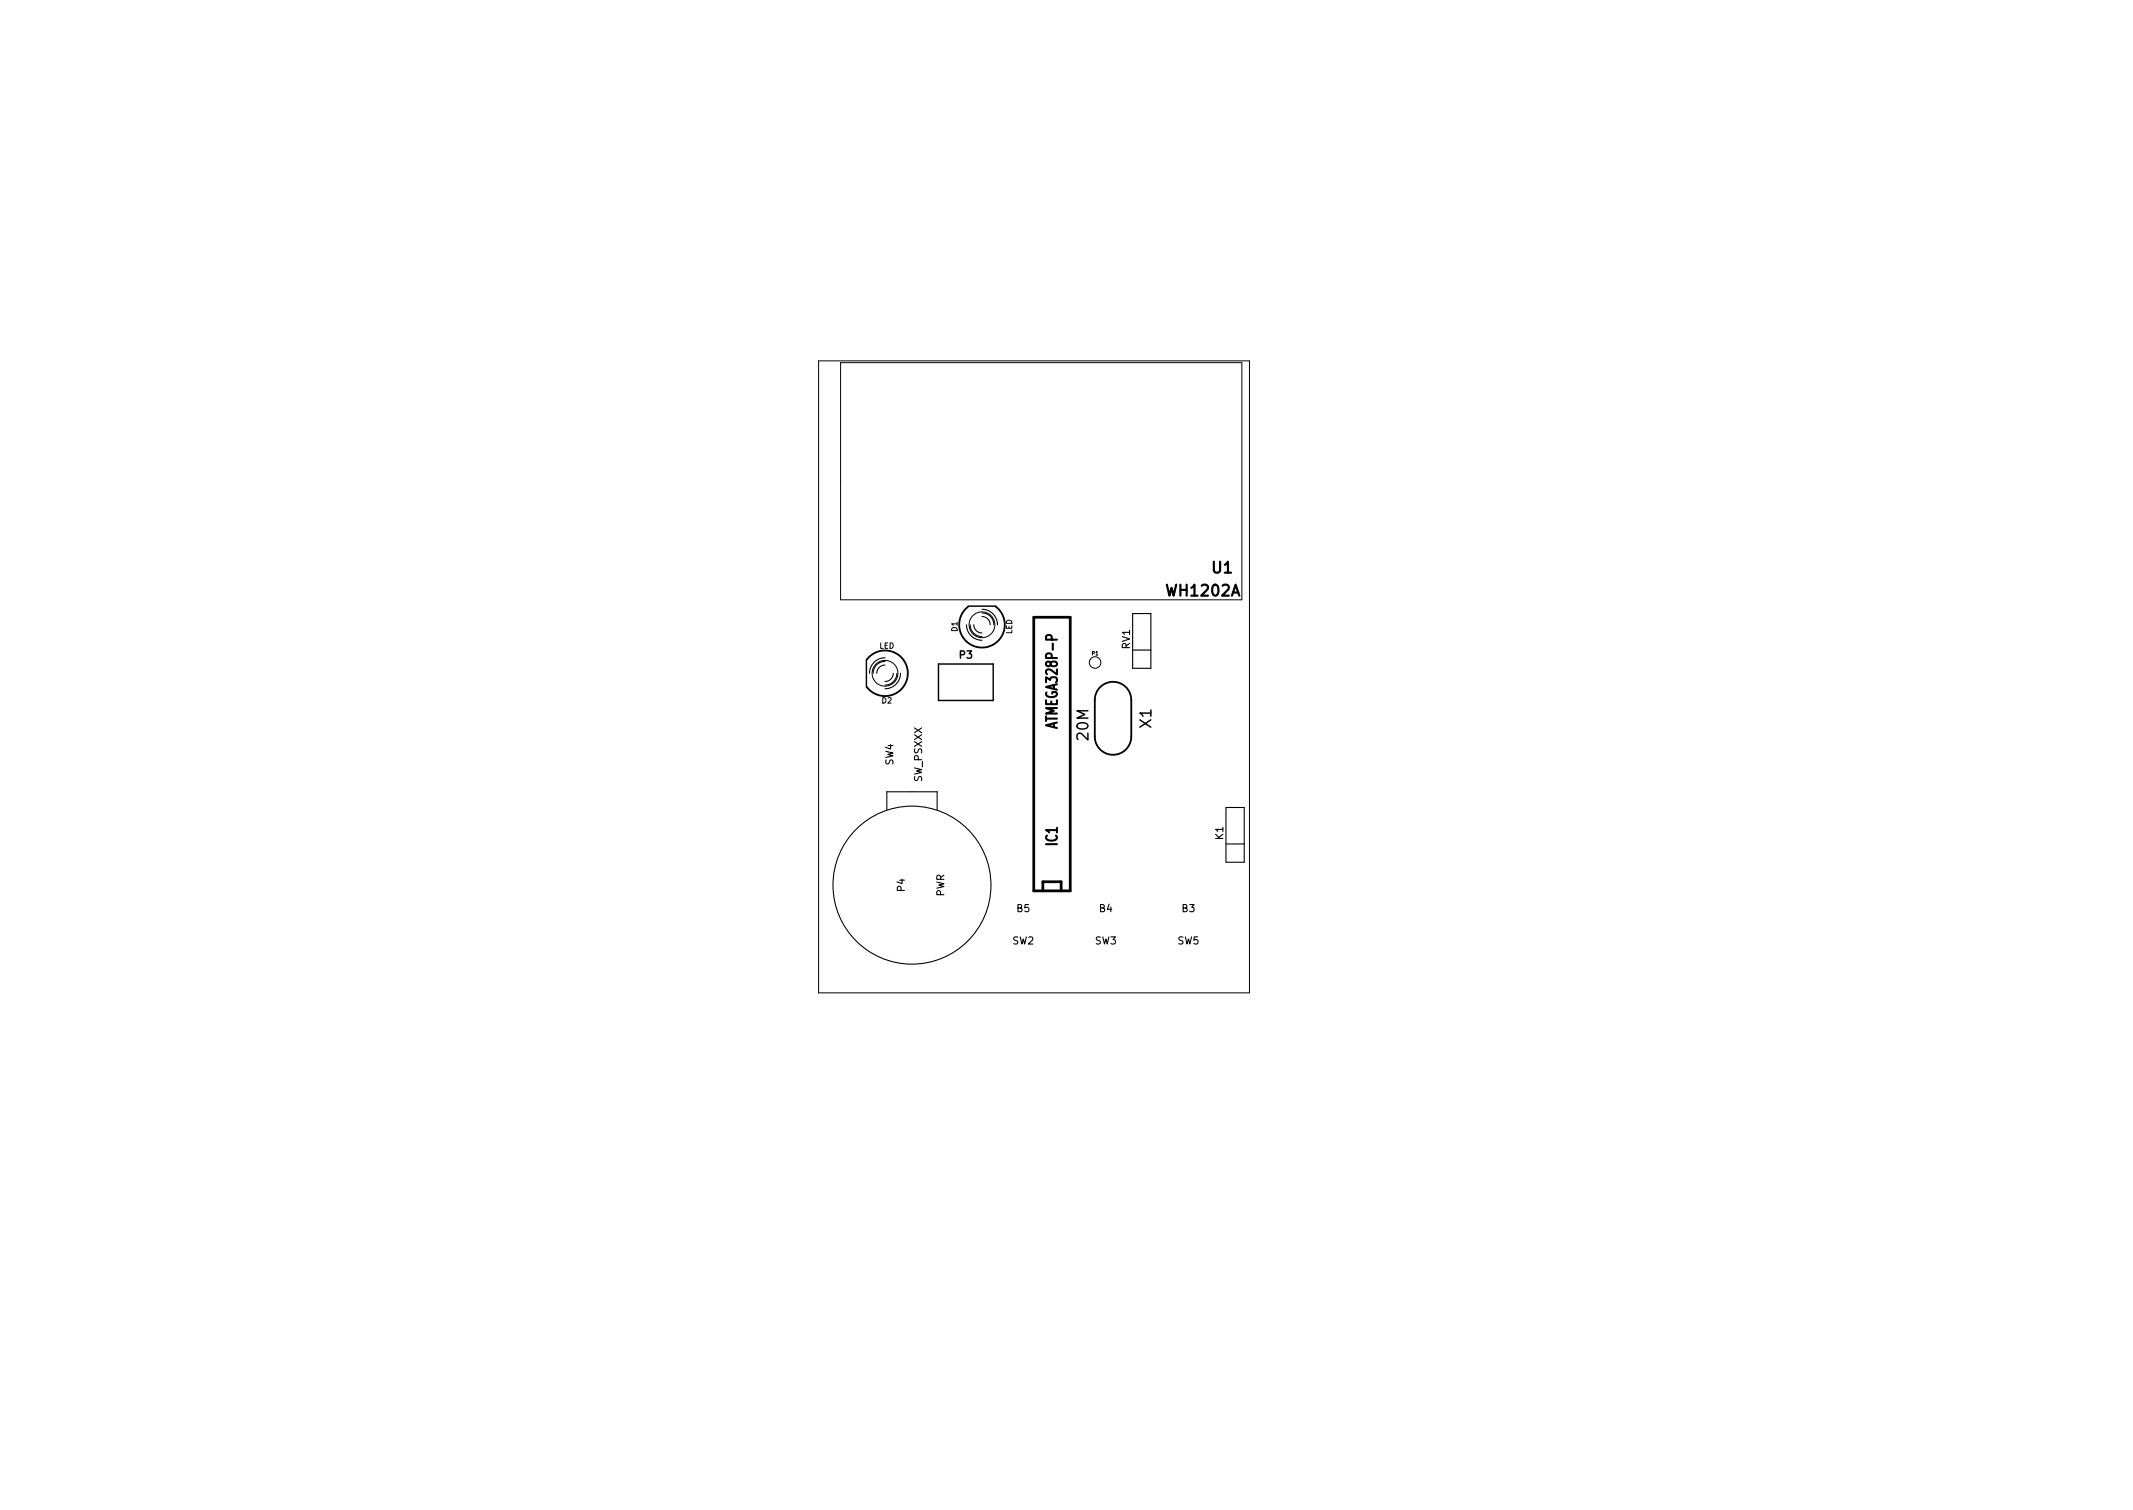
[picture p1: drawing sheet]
<svg xmlns="http://www.w3.org/2000/svg" width="297mm" height="210mm" viewBox="0 0 297 210" stroke-linecap="round" stroke-linejoin="round" font-family="sans-serif">
<defs><g id="words">
<g font-size="2.1">
<text x="162.6" y="83">WH1202A</text>
<text x="168.8" y="79.8">U1</text>
<text x="147.3" y="100.9" transform="rotate(-90 147.3 100.9)">ATMEGA328P-P</text>
<text x="160.3" y="101.3" transform="rotate(-90 160.3 101.3)">X1</text>
<text x="151.6" y="103" transform="rotate(-90 151.6 103)">20M</text>
<text x="147.3" y="117.7" transform="rotate(-90 147.3 117.7)">IC1</text>
</g>
<g font-size="1.4">
<text x="133.6" y="91.7">P3</text>
<text x="157.3" y="90.4" transform="rotate(-90 157.3 90.4)">RV1</text>
<text x="124.4" y="106.6" transform="rotate(-90 124.4 106.6)">SW4</text>
<text x="128.4" y="108.9" transform="rotate(-90 128.4 108.9)">SW_PSXXX</text>
<text x="170.3" y="116.9" transform="rotate(-90 170.3 116.9)">K1</text>
<text x="126" y="124.1" transform="rotate(-90 126 124.1)">P4</text>
<text x="131.5" y="124.9" transform="rotate(-90 131.5 124.9)">PWR</text>
<text x="141" y="131.5">SW2</text>
<text x="141.6" y="127">B5</text>
<text x="152.5" y="131.5">SW3</text>
<text x="153.1" y="127">B4</text>
<text x="164" y="131.5">SW5</text>
<text x="164.6" y="127">B3</text>
</g>
<g font-size="1.1">
<text x="133.3" y="87.9" transform="rotate(-90 133.3 87.9)">D1</text>
<text x="140.9" y="88.3" transform="rotate(-90 140.9 88.3)">LED</text>
<text x="122.4" y="90.3">LED</text>
<text x="122.8" y="97.9">D2</text>
</g>
<text font-size=".7" x="152.1" y="91.2">P1</text>
</g></defs>
<g fill="none" stroke="#000" stroke-width=".14">
<path d="M114 50.2h60v88h-60zM117.1 50.5h55.8v33h-55.8z"/>
<circle cx="123.2" cy="93.7" r="1.8"/>
<circle cx="136.7" cy="87" r="1.8"/>
<circle cx="152.5" cy="92.2" r=".8"/>
</g>
<path d="M120.7 91.8a3.2 3.2 0 0 1 4.7-.4 3.2 3.2 0 0 1 0 4.7 3.2 3.2 0 0 1-4.7-.4M138.7 84.5a3.2 3.2 0 0 1 .4 4.6 3.2 3.2 0 0 1-4.7 0 3.2 3.2 0 0 1 .4-4.6M153.2 95.7a2.54 2.54 0 0 1 2.8-.6 2.54 2.54 0 0 1 1.5 2.4v5.1a2.54 2.54 0 0 1-2.5 2.5 2.54 2.54 0 0 1-2.5-2.5v-5.1a2.54 2.54 0 0 1 .7-1.8z" fill="none" stroke="#000" stroke-width=".25"/>
<path d="M120.7 91.8v3.9M130.7 92.5h7.6v5h-7.6zM134.8 84.4h3.9" fill="none" stroke="#000" stroke-width=".2"/>
<g fill="none" stroke="#000" stroke-width=".15">
<path d="M123.2 92.6a1.14 1.14 0 0 0-1.1 1.1M123.2 92.1a1.65 1.65 0 0 0-1.6 1.6M123.2 91.6a2.16 2.16 0 0 0-2.1 2.1M124.4 93.7a1.14 1.14 0 0 1-1.2 1.2M124.9 93.7a1.65 1.65 0 0 1-1.7 1.7M125.4 93.7a2.16 2.16 0 0 1-2.2 2.2M134.6 87a2.16 2.16 0 0 0 2.2 2.2M135.1 87a1.65 1.65 0 0 0 1.7 1.6M135.6 87a1.14 1.14 0 0 0 1.2 1.1M136.8 85.9a1.14 1.14 0 0 1 1.1 1.1M136.8 85.3a1.65 1.65 0 0 1 1.6 1.7M136.8 84.8a2.16 2.16 0 0 1 2.1 2.2"/>
<path d="M157.7 85.4h2.6v7.7h-2.6zM157.7 90.5h2.6M123.5 112.7v-2.5h7v2.5M170.7 112.4h2.6v7.7h-2.6zM170.7 117.5h2.6"/>
<circle cx="127" cy="123.2" r="11"/>
</g>
<path d="M144 85.9h5v38.1h-5zM145.2 124v-1.2h2.6v1.2" fill="none" stroke="#000" stroke-width=".38"/>
<use href="#words"/>
</svg>
